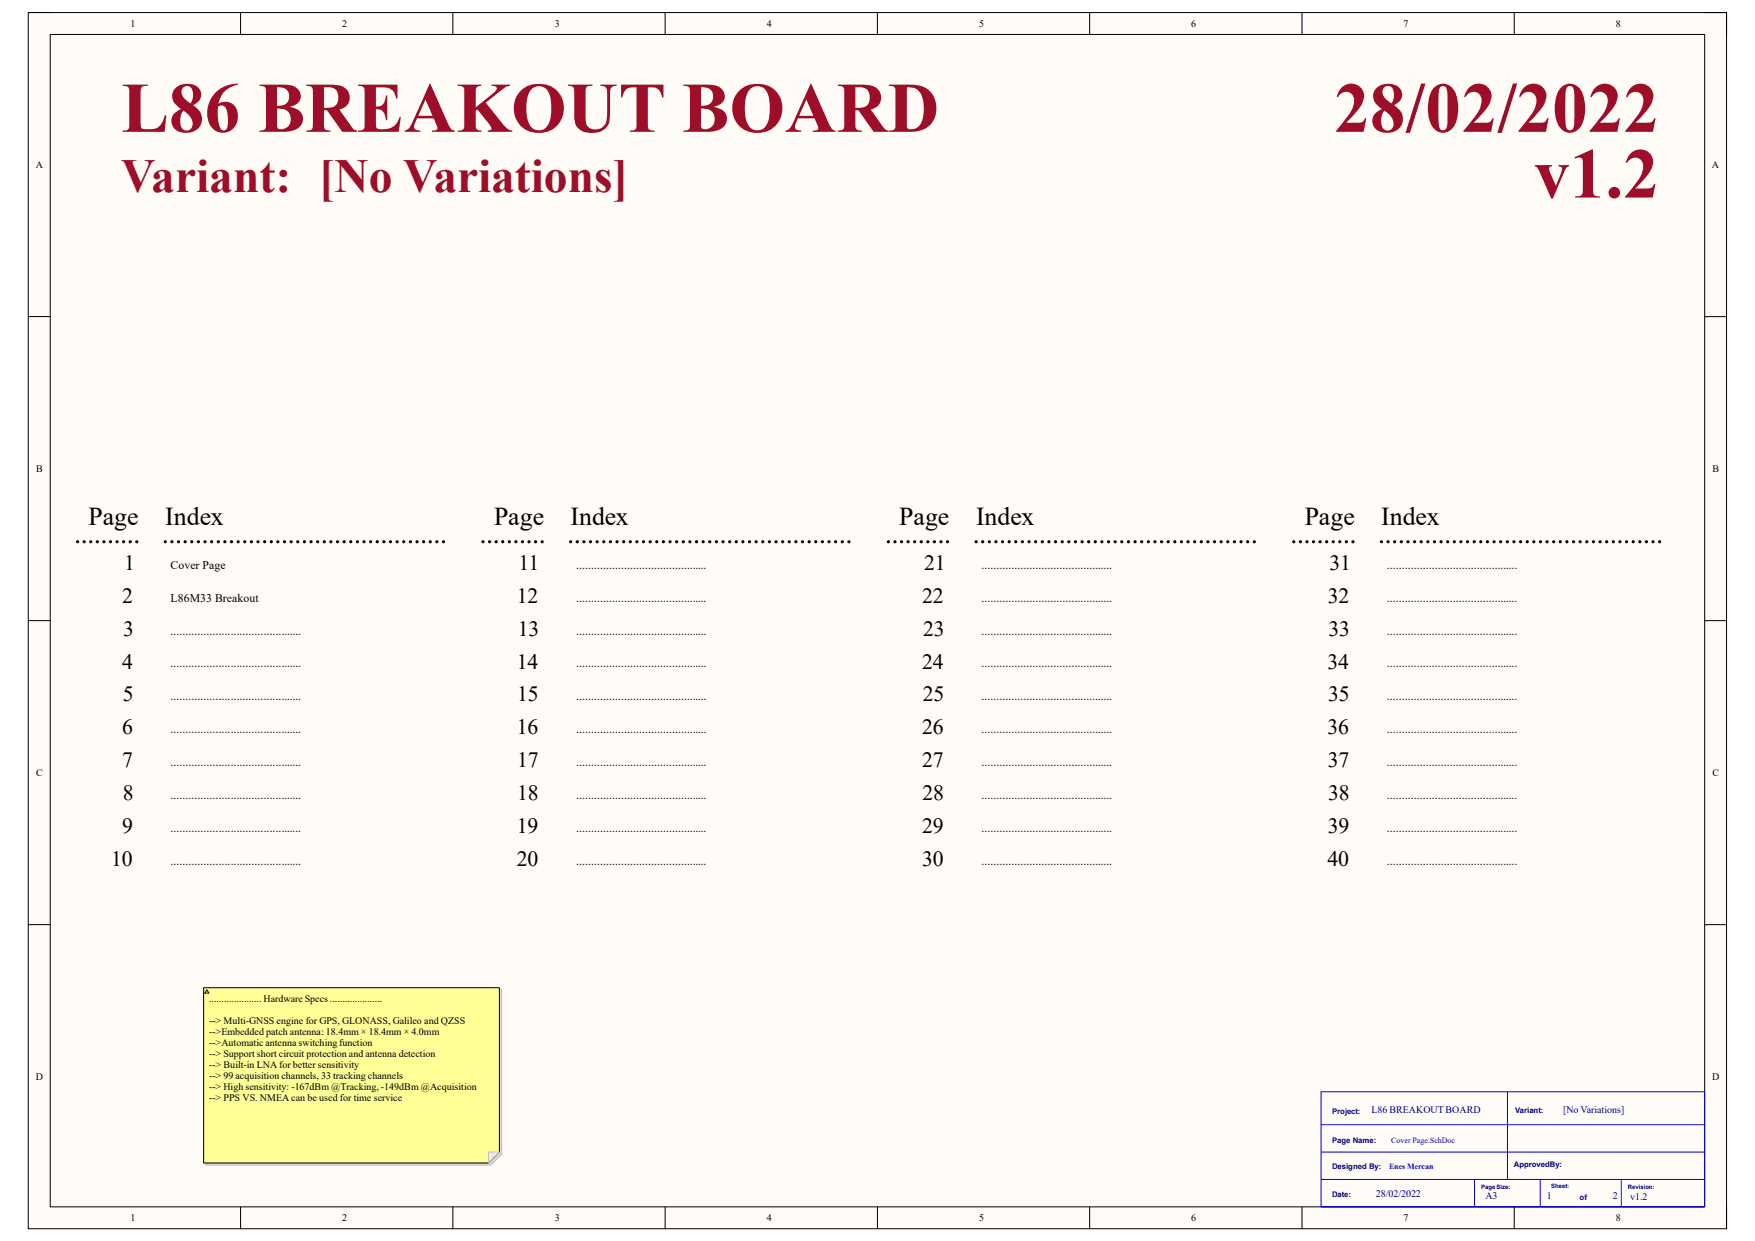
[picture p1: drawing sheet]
<svg xmlns="http://www.w3.org/2000/svg" width="297mm" height="210mm" viewBox="0 0 297 210" stroke-linecap="round" stroke-linejoin="round" font-family="sans-serif">
<defs><g id="words">
<g font-size="12.1" fill="#9e0e29">
<text x="20.5" y="22.3">L86 BREAKOUT BOARD</text>
<text x="225.8" y="22.3">28/02/2022</text>
<text x="259.6" y="33.4">v1.2</text>
</g>
<text font-size="8" fill="#9e0e29" x="20.5" y="32.5">Variant: [No Variations]</text>
<g font-size="4.4">
<text x="15" y="88.9">Page</text>
<text x="28" y="88.9">Index</text>
<text x="83.6" y="88.9">Page</text>
<text x="96.6" y="88.9">Index</text>
<text x="152.2" y="88.9">Page</text>
<text x="165.2" y="88.9">Index</text>
<text x="220.8" y="88.9">Page</text>
<text x="233.8" y="88.9">Index</text>
</g>
<g font-size="3.7">
<text x="21" y="96.4">1</text>
<text x="87.8" y="96.4">11</text>
<text x="156.4" y="96.4">21</text>
<text x="225" y="96.4">31</text>
<text x="20.7" y="102">2</text>
<text x="20.9" y="107.6">3</text>
<text x="87.5" y="102">12</text>
<text x="87.6" y="107.6">13</text>
<text x="156.1" y="102">22</text>
<text x="156.3" y="107.6">23</text>
<text x="224.7" y="102">32</text>
<text x="224.8" y="107.6">33</text>
<text x="20.7" y="113.2">4</text>
<text x="87.5" y="113.2">14</text>
<text x="156" y="113.2">24</text>
<text x="224.7" y="113.2">34</text>
<text x="20.8" y="118.7">5</text>
<text x="87.5" y="118.7">15</text>
<text x="156.2" y="118.7">25</text>
<text x="224.8" y="118.7">35</text>
<text x="20.7" y="124.2">6</text>
<text x="87.5" y="124.2">16</text>
<text x="156.1" y="124.2">26</text>
<text x="224.7" y="124.2">36</text>
<text x="20.7" y="129.8">7</text>
<text x="87.5" y="129.8">17</text>
<text x="156.1" y="129.8">27</text>
<text x="224.7" y="129.8">37</text>
<text x="20.8" y="135.4">8</text>
<text x="87.5" y="135.4">18</text>
<text x="156.1" y="135.4">28</text>
<text x="224.7" y="135.4">38</text>
<text x="20.7" y="141">9</text>
<text x="87.5" y="141">19</text>
<text x="156.1" y="141">29</text>
<text x="224.7" y="141">39</text>
<text x="18.8" y="146.5">10</text>
<text x="87.5" y="146.5">20</text>
<text x="156" y="146.5">30</text>
<text x="224.7" y="146.5">40</text>
</g>
<g font-size="2">
<text x="28.9" y="96.3">Cover Page</text>
<text x="28.9" y="101.8">L86M33 Breakout</text>
<text x="97.5" y="96.3">............................................</text>
<text x="97.5" y="101.8">............................................</text>
<text x="166.1" y="96.3">............................................</text>
<text x="166.1" y="101.8">............................................</text>
<text x="234.7" y="96.3">............................................</text>
<text x="234.7" y="101.8">............................................</text>
<text x="28.9" y="107.4">............................................</text>
<text x="97.5" y="107.4">............................................</text>
<text x="166.1" y="107.4">............................................</text>
<text x="234.7" y="107.4">............................................</text>
<text x="28.9" y="112.9">............................................</text>
<text x="97.5" y="112.9">............................................</text>
<text x="166.1" y="112.9">............................................</text>
<text x="234.7" y="112.9">............................................</text>
<text x="28.9" y="118.5">............................................</text>
<text x="97.5" y="118.5">............................................</text>
<text x="166.1" y="118.5">............................................</text>
<text x="234.7" y="118.5">............................................</text>
<text x="28.9" y="124.1">............................................</text>
<text x="97.5" y="124.1">............................................</text>
<text x="166.1" y="124.1">............................................</text>
<text x="234.7" y="124.1">............................................</text>
<text x="28.9" y="129.6">............................................</text>
<text x="97.5" y="129.6">............................................</text>
<text x="166.1" y="129.6">............................................</text>
<text x="234.7" y="129.6">............................................</text>
<text x="28.9" y="135.2">............................................</text>
<text x="97.5" y="135.2">............................................</text>
<text x="166.1" y="135.2">............................................</text>
<text x="234.7" y="135.2">............................................</text>
<text x="28.9" y="140.8">............................................</text>
<text x="97.5" y="140.8">............................................</text>
<text x="166.1" y="140.8">............................................</text>
<text x="234.7" y="140.8">............................................</text>
<text x="28.9" y="146.3">............................................</text>
<text x="97.5" y="146.3">............................................</text>
<text x="166.1" y="146.3">............................................</text>
<text x="234.7" y="146.3">............................................</text>
</g>
<g font-size="1.7">
<text x="22.1" y="4.5">1</text>
<text x="57.9" y="4.5">2</text>
<text x="93.9" y="4.5">3</text>
<text x="129.8" y="4.5">4</text>
<text x="165.7" y="4.5">5</text>
<text x="201.6" y="4.5">6</text>
<text x="237.5" y="4.5">7</text>
<text x="273.5" y="4.5">8</text>
<text x="6.1" y="28.4">A</text>
<text x="289.7" y="28.4">A</text>
<text x="6.1" y="79.9">B</text>
<text x="289.8" y="79.9">B</text>
<text x="6.1" y="131.3">C</text>
<text x="289.8" y="131.3">C</text>
<text x="35.4" y="169.6">..................... Hardware Specs .....................</text>
<text x="35.4" y="173.3">--&gt; Multi-GNSS engine for GPS, GLONASS, Galileo and QZSS</text>
<text x="35.4" y="175.1">--&gt;Embedded patch antenna: 18.4mm × 18.4mm × 4.0mm</text>
<text x="35.4" y="177">--&gt;Automatic antenna switching function</text>
<text x="35.4" y="178.9">--&gt; Support short circuit protection and antenna detection</text>
<text x="6.1" y="182.8">D</text>
<text x="35.4" y="180.7">--&gt; Built-in LNA for better sensitivity</text>
<text x="35.4" y="182.5">--&gt; 99 acquisition channels, 33 tracking channels</text>
<text x="35.4" y="184.4">--&gt; High sensitivity: -167dBm @Tracking, -149dBm @Acquisition</text>
<text x="289.8" y="182.8">D</text>
<text x="35.4" y="186.3">--&gt; PPS VS. NMEA can be used for time service</text>
<text x="22.1" y="206.7">1</text>
<text x="57.9" y="206.7">2</text>
<text x="93.9" y="206.7">3</text>
<text x="129.8" y="206.7">4</text>
<text x="165.7" y="206.7">5</text>
<text x="201.6" y="206.7">6</text>
<text x="237.5" y="206.7">7</text>
<text x="273.5" y="206.7">8</text>
</g>
<g font-size="1.7" fill="#000080">
<text x="232.1" y="188.3">L86 BREAKOUT BOARD</text>
<text x="264.5" y="188.3">[No Variations]</text>
<text x="232.8" y="202.6">28/02/2022</text>
<text x="251.4" y="202.9">A3</text>
<text x="261.8" y="202.9">1</text>
<text x="272.9" y="202.9">2</text>
<text x="275.9" y="203.1">v1.2</text>
</g>
<text font-size="1.4" fill="#00f" x="235.1" y="197.8">Enes Mercan</text>
<text font-size="1.4" fill="#000080" x="235.5" y="193.4">Cover Page.SchDoc</text>
<g font-size="1.3" fill="#000080">
<text x="225.4" y="188.6">Project:</text>
<text x="256.4" y="188.4">Variant:</text>
<text x="225.4" y="193.4">Page Name:</text>
<text x="225.4" y="197.8">Designed By:</text>
<text x="256.2" y="197.5">ApprovedBy:</text>
<text x="225.4" y="202.6">Date:</text>
<text x="267.3" y="203">of</text>
</g>
<g font-size="1" fill="#000080">
<text x="250.7" y="201.3">Page Size:</text>
<text x="262.5" y="201">Sheet:</text>
<text x="275.5" y="201.3">Revision:</text>
</g>
</g></defs>
<path d="M4.8 2.1h287.4v205.8h-287.4z" fill-rule="evenodd" fill="#fffcf8"/>
<path d="M4.8 2.1h287.4v205.8h-287.4z" fill="none" stroke="#000" stroke-width=".17"/>
<path d="M8.5 5.8h280v198.4h-280z" fill-rule="evenodd" fill="#fffcf8"/>
<g fill="none" stroke="#000" stroke-width=".17">
<path d="M4.8 2.1h3.7M8.5 5.8h280v198.4h-280zM40.7 2.1v3.7M76.6 2.1v3.7M112.6 2.1v3.7M148.5 2.1v3.7M184.4 2.1v3.7M220.3 2.1v3.7M256.3 2.1v3.7M288.5 2.1h3.7v3.7M4.8 53.6h3.7M288.5 53.6h3.7"/>
<path d="M4.8 105h3.7M288.5 105h3.7M4.8 156.5h3.7M288.5 156.5h3.7M40.7 204.2v3.7M76.6 204.2v3.7M112.6 204.2v3.7M148.5 204.2v3.7M184.4 204.2v3.7M220.3 204.2v3.7M256.3 204.2v3.7M292.2 204.2v3.7"/>
</g>
<g fill="none" stroke="#000" stroke-width=".55">
<path d="M13.1 91.7h.1M14.2 91.7h.1M15.4 91.7h.1M16.5 91.7h.1M17.6 91.7h.1M18.7 91.7h.1M19.8 91.7h.1M20.9 91.7h.1M22 91.7h.1M23.1 91.7h.1M28 91.7h.1M29.1 91.7h.1"/>
<path d="M30.2 91.7h.1M31.3 91.7h.1M32.4 91.7h.1M33.6 91.7h.1M34.7 91.7h.1M35.8 91.7h.1M36.9 91.7h.1M38.1 91.7h.1M39.2 91.7h.1M40.3 91.7h.1M41.4 91.7h.1M42.5 91.7h.1"/>
<path d="M43.7 91.7h.1M44.8 91.7h.1M45.9 91.7h.1M47 91.7h.1M48.1 91.7h.1M49.3 91.7h.1M50.4 91.7h.1M51.5 91.7h.1M52.6 91.7h.1M53.8 91.7h.1M54.9 91.7h.1M56 91.7h.1"/>
<path d="M57.1 91.7h.1M58.2 91.7h.1M59.4 91.7h.1M60.5 91.7h.1M61.6 91.7h.1M62.7 91.7h.1M63.8 91.7h.1M65 91.7h.1M66.1 91.7h.1M67.2 91.7h.1M68.3 91.7h.1M69.4 91.7h.1"/>
<path d="M70.6 91.7h.1M71.7 91.7h.1M72.8 91.7h.1M73.9 91.7h.1M75.1 91.7h.1M81.7 91.7h.1M82.9 91.7h.1M84 91.7h.1M85.1 91.7h.1M86.2 91.7h.1M87.3 91.7h.1M88.4 91.7h.1"/>
<path d="M89.5 91.7h.1M90.6 91.7h.1M91.8 91.7h.1M96.6 91.7h.1M97.7 91.7h.1M98.8 91.7h.1M99.9 91.7h.1M101.1 91.7h.1M102.2 91.7h.1M103.3 91.7h.1M104.4 91.7h.1M105.5 91.7h.1"/>
<path d="M106.7 91.7h.1M107.8 91.7h.1M108.9 91.7h.1M110 91.7h.1M111.1 91.7h.1M112.3 91.7h.1M113.4 91.7h.1M114.5 91.7h.1M115.6 91.7h.1M116.8 91.7h.1M117.9 91.7h.1M119 91.7h.1"/>
<path d="M120.1 91.7h.1M121.2 91.7h.1M122.4 91.7h.1M123.5 91.7h.1M124.6 91.7h.1M125.7 91.7h.1M126.8 91.7h.1M128 91.7h.1M129.1 91.7h.1M130.2 91.7h.1M131.3 91.7h.1M132.5 91.7h.1"/>
<path d="M133.6 91.7h.1M134.7 91.7h.1M135.8 91.7h.1M136.9 91.7h.1M138.1 91.7h.1M139.2 91.7h.1M140.3 91.7h.1M141.4 91.7h.1M142.5 91.7h.1M143.7 91.7h.1M150.3 91.7h.1M151.5 91.7h.1"/>
<path d="M152.6 91.7h.1M153.7 91.7h.1M154.8 91.7h.1M155.9 91.7h.1M157 91.7h.1M158.1 91.7h.1M159.2 91.7h.1M160.4 91.7h.1M165.2 91.7h.1M166.3 91.7h.1M167.4 91.7h.1M168.5 91.7h.1"/>
<path d="M169.7 91.7h.1M170.8 91.7h.1M171.9 91.7h.1M173 91.7h.1M174.1 91.7h.1M175.3 91.7h.1M176.4 91.7h.1M177.5 91.7h.1M178.6 91.7h.1M179.8 91.7h.1M180.9 91.7h.1M182 91.7h.1"/>
<path d="M183.1 91.7h.1M184.2 91.7h.1M185.4 91.7h.1M186.5 91.7h.1M187.6 91.7h.1M188.7 91.7h.1M189.8 91.7h.1M191 91.7h.1M192.1 91.7h.1M193.2 91.7h.1M194.3 91.7h.1M195.5 91.7h.1"/>
<path d="M196.6 91.7h.1M197.7 91.7h.1M198.8 91.7h.1M199.9 91.7h.1M201.1 91.7h.1M202.2 91.7h.1M203.3 91.7h.1M204.4 91.7h.1M205.5 91.7h.1M206.7 91.7h.1M207.8 91.7h.1M208.9 91.7h.1"/>
<path d="M210 91.7h.1M211.1 91.7h.1M212.3 91.7h.1M218.9 91.7h.1M220.1 91.7h.1M221.2 91.7h.1M222.3 91.7h.1M223.4 91.7h.1M224.5 91.7h.1M225.6 91.7h.1M226.7 91.7h.1M227.8 91.7h.1"/>
<path d="M229 91.7h.1M233.8 91.7h.1M234.9 91.7h.1M236 91.7h.1M237.2 91.7h.1M238.3 91.7h.1M239.4 91.7h.1M240.5 91.7h.1M241.6 91.7h.1M242.8 91.7h.1M243.9 91.7h.1M245 91.7h.1"/>
<path d="M246.1 91.7h.1M247.2 91.7h.1M248.4 91.7h.1M249.5 91.7h.1M250.6 91.7h.1M251.7 91.7h.1M252.8 91.7h.1M254 91.7h.1M255.1 91.7h.1M256.2 91.7h.1M257.3 91.7h.1M258.5 91.7h.1"/>
<path d="M259.6 91.7h.1M260.7 91.7h.1M261.8 91.7h.1M262.9 91.7h.1M264.1 91.7h.1M265.2 91.7h.1M266.3 91.7h.1M267.4 91.7h.1M268.5 91.7h.1M269.7 91.7h.1M270.8 91.7h.1M271.9 91.7h.1"/>
<path d="M273 91.7h.1M274.2 91.7h.1M275.3 91.7h.1M276.4 91.7h.1M277.5 91.7h.1M278.6 91.7h.1M279.7 91.7h.1M280.9 91.7h.1"/>
</g>
<path d="M223.6 190.3h64.9M223.6 195h64.9M223.6 199.6h64.9M223.6 184.8h64.9v19.4h-64.9zM249.5 199.6v4.6M255.1 184.8v14.8M260.7 199.6v4.6M274.4 199.6v4.4" fill="none" stroke="#00f" stroke-width=".17"/>
<path d="M34.8 167.5h50.1v27.8l-1.9 1.9h-48.2z" fill-rule="evenodd" fill="#e0ddd7"/>
<path d="M34.8 167.5h50.1v27.8l-1.9 1.9h-48.2z" fill="none" stroke="#bfbdba" stroke-width=".17"/>
<path d="M34.5 167.2h50v27.8l-1.8 1.8h-48.2z" fill-rule="evenodd" fill="#ffff96"/>
<path d="M34.5 167.2h50v27.8l-1.8 1.8h-48.2z" fill="none" stroke="#000" stroke-width=".17"/>
<path d="M82.7 195h1.8l-1.8 1.8z" fill="#f2f0d8"/>
<path d="M82.7 195h1.8l-1.8 1.8z" fill="none" stroke="#bfbdba" stroke-width=".17"/>
<path d="M35 167.5l.4 .6h-.8z" fill="#ffcc78"/>
<path d="M35 167.5l.4 .6h-.8z" fill="none" stroke="#300" stroke-width=".17"/>
<use href="#words"/>
</svg>
